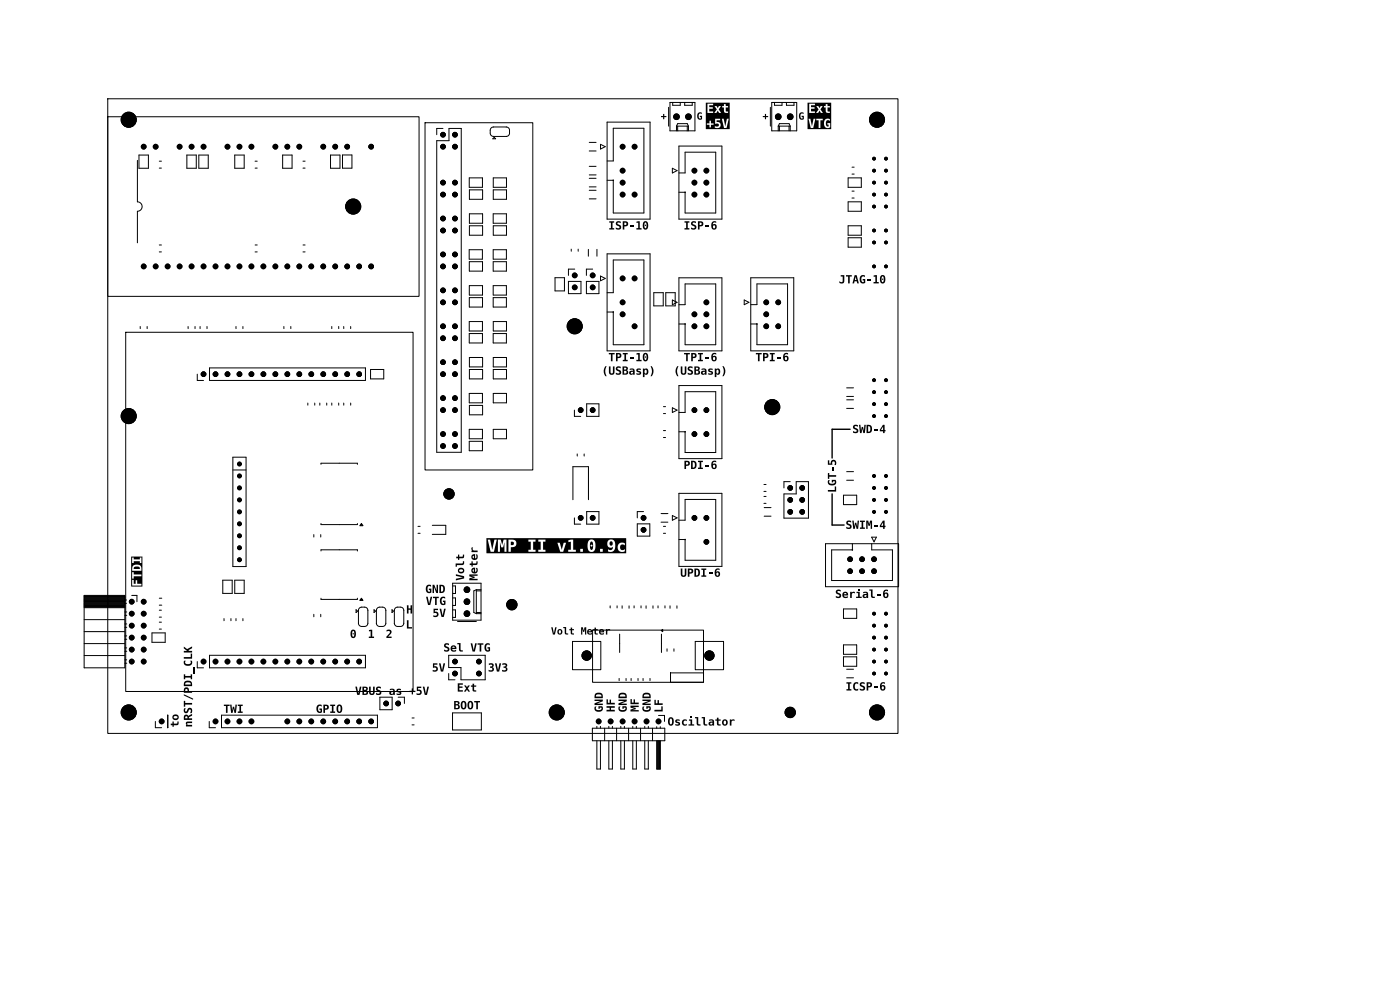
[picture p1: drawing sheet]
<svg xmlns="http://www.w3.org/2000/svg" width="297mm" height="210mm" viewBox="0 0 297 210" stroke-linecap="round" stroke-linejoin="round" font-family="sans-serif">
<defs><g id="words">
<g font-size="2.4">
<text x="177.7" y="104.5" transform="rotate(-90 177.7 104.5)">LGT-5</text>
<text x="99.2" y="123.2" transform="rotate(-90 99.2 123.2)">Volt</text>
<text x="102" y="123.2" transform="rotate(-90 102 123.2)">Meter</text>
<text x="86.2" y="130.9">H</text>
<text x="90.2" y="126.5">GND</text>
<text x="90.3" y="129">VTG</text>
<text x="91.8" y="131.6">5V</text>
<text x="74.2" y="136.5">0</text>
<text x="86.1" y="134">L</text>
<text x="91.6" y="143.2">5V</text>
<text x="94" y="138.5">Sel</text>
<text x="99.8" y="138.5">VTG</text>
<text x="103.5" y="143.2">3V3</text>
<text x="75.3" y="147.7">VBUS as</text>
<text x="86.8" y="147.7">+5V</text>
<text x="47.4" y="151.5">TWI</text>
<text x="67" y="151.5">GPIO</text>
<text x="96.2" y="150.7">BOOT</text>
<text x="128.6" y="151.1" transform="rotate(-90 128.6 151.1)">GND</text>
<text x="131.1" y="151.1" transform="rotate(-90 131.1 151.1)">HF</text>
<text x="133.7" y="151.1" transform="rotate(-90 133.7 151.1)">GND</text>
<text x="136.2" y="151" transform="rotate(-90 136.2 151)">MF</text>
<text x="138.7" y="151.1" transform="rotate(-90 138.7 151.1)">GND</text>
<text x="141.3" y="151.2" transform="rotate(-90 141.3 151.2)">LF</text>
<text x="141.6" y="154.6">Oscillator</text>
</g>
<g font-size="2.1">
<text x="147.8" y="26">G</text>
<text x="169.4" y="26">G</text>
<text x="116.9" y="135.2">Volt</text>
<text x="123.2" y="135.2">Meter</text>
</g>
</g></defs>
<path d="M180.3 91.1h-3.8v6.1M176.5 104.8v6.6h2.6" fill="none" stroke="#000" stroke-width=".3"/>
<g fill="none" stroke="#000" stroke-width=".21">
<path d="M22.9 24.8h66v38.1h-66zM22.9 21h167.6v134.6h-167.6zM29.2 34v8.8a1 1 0 0 1 1 1 1 1 0 0 1-1 1v6.7M29.5 32.9h2v2.8h-2zM33.8 34.2h.4M33.8 35.7h.4M39.6 32.9h2v2.8h-2zM42.2 32.9h2v2.8h-2zM49.8 32.9h2v2.8h-2zM54.1 34.2h.5M54.1 35.7h.5M60 32.9h2v2.8h-2z"/>
<path d="M64.3 34.2h.4M64.3 35.7h.4M70.1 32.9h2v2.8h-2zM72.7 32.9h2v2.8h-2zM90.2 26h22.8v73.7h-22.8zM94 27.2h-1.3v1.4M95.2 27.2h2.6v68.7h-5.1v-66.1h2.5zM99.5 37.7h2.9v2h-2.9zM104.6 26.9h2.8M104.6 28.9h2.8M104.6 37.7h2.8v2h-2.8zM104.7 26.9a.7 .7 0 0 0-.7 .7v.6a.7 .7 0 0 0 .7 .7"/>
<path d="M104.8 29.1l.3 .3h-.6zM107.4 26.9a.7 .7 0 0 1 .7 .7v.6a.7 .7 0 0 1-.7 .7M125 35.3h1.5M125 37.1h1.5M125 37.8h1.5M125 39.6h1.5M125 30.2h1.5M125 32h1.5M127.4 30.6l1 .5-1 .5zM128.8 25.9h9.1v20.6h-9.1zM128.8 34.1h1.3v-6.9h6.5v18h-6.5v-7h-1.3M141.8 22.8v4"/>
<path d="M142.1 21.7h5.3v6.1h-5.3zM142.6 35.7l1 .5-1 .5zM142.7 21.7v.6h1.6v-.6M143.5 26.8l.3-.6h2l.2 .6M143.5 26.8h2.5M143.5 26.8v1M143.8 26.8v1M144 31h9.2v15.5h-9.2zM144 36.7h1.3v-4.4h6.5v12.9h-6.5v-4.4h-1.3M145.2 21.7v.6h1.7v-.6M145.8 26.8v1M146 26.8v1"/>
<path d="M163.4 22.8v4M163.7 21.7h5.3v6.1h-5.3zM164.3 21.7v.6h1.6v-.6M165.1 26.8h2.5M165.1 26.8l.2-.6h2.1l.2 .6M165.1 26.8v1M165.3 26.8v1M166.8 21.7v.6h1.6v-.6M167.4 26.8v1M167.6 26.8v1M179.9 37.7h2.8v2h-2.8zM180.7 35.5h.5"/>
<path d="M180.7 36.9h.5M33.8 52h.4M33.8 53.4h.4M54.1 52h.5M54.1 53.4h.5M64.3 52h.4M64.3 53.4h.4M99.5 53h2.8v2h-2.8zM99.6 55.5h2.8v2h-2.8zM99.6 40.3h2.8v2h-2.8zM99.6 45.4h2.8v2h-2.8zM99.6 47.9h2.8v2h-2.8z"/>
<path d="M104.6 53h2.8v2h-2.8zM104.6 45.4h2.8v2h-2.8zM104.6 55.5h2.8v2h-2.8zM104.6 40.3h2.8v2h-2.8zM104.6 47.9h2.8v2h-2.8zM117.7 58.9h2v2.8h-2zM120.6 59.7h2.6v2.6h-2.6zM121.2 52.8v.5M121.9 57.1h-1.3v1.3M122.7 52.8v.5M124.4 59.7h2.7v2.6h-2.7zM124.8 52.9v1.4"/>
<path d="M125 40.4h1.5M125 42.2h1.5M125.7 57.1h-1.3v1.3M126.6 52.9v1.4M127.4 58.6l1 .5-1 .5zM128.8 53.9h9.1v20.5h-9.1zM144 58.9h9.2v15.5h-9.2zM159.3 58.9h9.1v15.5h-9.1zM179.9 50.4h2.8v2h-2.8zM179.9 42.8h2.8v2h-2.8zM179.9 47.9h2.8v2h-2.8zM180.7 40.5h.5"/>
<path d="M180.7 42h.5M26.7 70.5h60.9v76.2h-60.9zM29.7 69.3v.4M31.2 69.3v.4M39.9 69.3v.4M41.4 69.3v.4M41.9 79.4v1.3h1.3M42.4 69.3v.4M43.9 69.3v.4M44.4 78h33.1v2.7h-33.1zM50.1 69.3v.4M51.5 69.3v.4"/>
<path d="M60.2 69.3v.4M61.7 69.3v.4M70.4 69.3v.4M71.9 69.3v.4M72.9 69.3v.4M74.4 69.3v.4M78.6 78.4h2.8v2h-2.8zM99.5 68.2h2.9v2h-2.9zM99.5 70.8h2.9v2h-2.9zM99.6 60.6h2.8v2h-2.8zM99.6 63.1h2.8v2h-2.8zM99.6 78.4h2.8v2h-2.8z"/>
<path d="M99.6 75.8h2.8v2h-2.8zM104.6 60.6h2.8v2h-2.8zM104.6 63.1h2.8v2h-2.8zM104.6 70.8h2.8v2h-2.8zM104.6 78.4h2.8v2h-2.8zM104.6 68.2h2.8v2h-2.8zM104.6 75.8h2.8v2h-2.8zM128.8 62.1h1.3v-6.9h6.5v17.9h-6.5v-6.9h-1.3M138.7 62.1h2v2.8h-2zM141.2 62.1h2v2.8h-2zM142.6 63.6l1 .5-1 .5zM144 64.6h1.3v-4.4h6.5v12.9h-6.5v-4.4h-1.3"/>
<path d="M157.9 63.6l1 .5-1 .5zM159.3 64.6h1.3v-4.4h6.5v12.9h-6.5v-4.4h-1.3M49.4 97h2.8v23.2h-2.8zM49.4 99.7h2.8M65.3 85.5v.5M66.8 85.5v.5M67.8 85.5v.5M68.1 98.5v-.2h7.7v.2M69.3 85.5v.5M70.4 85.5v.5M71.9 85.5v.5M72.9 85.5v.5"/>
<path d="M74.4 85.5v.5M99.5 83.5h2.9v2h-2.9zM99.5 91.1h2.9v2h-2.9zM99.5 93.6h2.9v2h-2.9zM99.6 86h2.8v2h-2.8zM104.6 83.5h2.8v2h-2.8zM104.6 91.1h2.8v2h-2.8zM121.9 87v1.3h1.3M122.5 96.3v.4M123.9 96.3v.4M124.5 85.7h2.6v2.6h-2.6zM140.7 91.3h.5"/>
<path d="M140.7 92.8h.5M140.7 86.3h.5M140.7 87.7h.5M142.6 86.5l1 .5-1 .5zM144 81.8h9.2v15.5h-9.2zM144 87.5h1.3v-4.4h6.5v12.9h-6.5v-4.4h-1.3M179.6 84.8h1.5M179.6 86.6h1.5M179.6 82.3h1.5M179.6 84.1h1.5M66.6 113.4v.5M68 113.4v.5"/>
<path d="M68.1 111.1v.2h7.7v-.2M68.1 116.9v-.3h7.7v.3M88.7 111.7h.4M88.7 113.1h.4M91.7 111.4h2.9v2h-2.9M121.5 106v-7h3.3v7M121.9 109.9v1.3h1.3M124.5 108.5h2.6v2.7h-2.6zM135.2 111.1h2.7v2.6h-2.7zM136.5 108.5h-1.3v1.4M140.2 108.9h1.5M140.2 110.8h1.5"/>
<path d="M140.7 111.7h.5M140.7 113.1h.5M142.6 109.4l1 .5-1 .5zM144 104.7h9.2v15.4h-9.2zM144 110.4h1.3v-4.4h6.5v12.8h-6.5v-4.3h-1.3M162.1 102.8h.4M162.1 104.2h.4M162.1 105.3h.4M162.1 106.8h.4M162.1 107.7h1.5M162.1 109.5h1.5M167.6 102.2h-1.3v1.3"/>
<path d="M168.9 102.2h2.6v7.7h-5.2v-5.1h2.6zM175.1 115.3h15.5v9.2h-15.5zM178.9 105h2.8v2h-2.8zM179.6 100.1h1.5M179.6 101.9h1.5M180.8 115.3v1.3h-4.4v6.5h12.9v-6.5h-4.4v-1.3M184.9 113.9h1l-.5 1zM17.9 126.3h8.6v15.4h-8.6zM17.9 126.4h8.6M17.9 126.5h8.6M17.9 126.7h8.6M17.9 126.8h8.6"/>
<path d="M17.9 126.9h8.6M17.9 127h8.6M17.9 127.1h8.6M17.9 127.3h8.6M17.9 127.4h8.6M17.9 127.5h8.6M17.9 127.6h8.6M17.9 127.7h8.6M17.9 127.8h8.6M17.9 128h8.9M17.9 128.1h8.6M17.9 128.2h8.6"/>
<path d="M17.9 128.3h8.6M17.9 128.4h8.6M17.9 128.6h8.6M17.9 128.7h8.6M17.9 128.8h8.6M17.9 128.9h8.6M17.9 131.4h8.6M17.9 134h8.6M17.9 136.5h8.6M17.9 139.1h8.6M26.5 127.3h.3M26.5 129.8h.4"/>
<path d="M26.5 130.5h.4M26.5 132.4h.4M26.5 133.1h.4M26.5 134.9h.4M26.5 135.6h.4M26.5 137.4h.4M26.5 138.2h.4M26.5 140h.4M27.9 126.3h1.1v1.3M32.2 134.3h2.8v2h-2.8zM33.8 129.4h.4M33.8 130.9h.4"/>
<path d="M33.8 132h.4M33.8 133.5h.4M33.8 126.9h.5M33.8 128.4h.5M44.4 139h33.1v2.7h-33.1zM47.3 123.1h2v2.8h-2zM47.5 131.2v.5M49 131.2v.5M49.8 123.1h2v2.8h-2zM50.1 131.2v.5M51.5 131.2v.5M66.6 130.3v.5"/>
<path d="M68 130.3v.5M68.1 126.9v.3h7.7v-.3M75.5 129.3l.3 .3-.3 .3zM76 129.5a.7 .7 0 0 1 .7-.7h.6a.7 .7 0 0 1 .7 .7M76 132.2a.7 .7 0 0 0 .7 .7h.6a.7 .7 0 0 0 .7-.7M76 129.4v2.8M78 129.4v2.8M79.4 129.3l.3 .3-.3 .3zM79.8 129.5a.7 .7 0 0 1 .8-.7h.5a.7 .7 0 0 1 .7 .7M79.8 132.2a.7 .7 0 0 0 .8 .7h.5a.7 .7 0 0 0 .7-.7M79.8 129.4v2.8M81.8 129.4v2.8"/>
<path d="M83.2 129.3l.3 .3-.3 .3zM83.7 129.5a.7 .7 0 0 1 .7-.7h.6a.7 .7 0 0 1 .7 .7M83.7 132.2a.7 .7 0 0 0 .7 .7h.6a.7 .7 0 0 0 .7-.7M83.7 129.4v2.8M85.7 129.4v2.8M95.2 139h7.7v5.2h-5.1v-2.6h-2.6zM96 126.8h.6v1.6h-.6M96 123.7h6.1v7.9h-6.1zM96 124.3h.6v1.6h-.6M96 129.4h.6v1.6h-.6M97.1 131.8h4M101.1 125.1l-.6 .2v4.6l.6 .3"/>
<path d="M101.1 125.1h1M101.1 125.1v5.1M101.1 125.3h1M101.1 129.9h1M101.1 130.2h1M121.5 136.1h6v6h-6zM125.7 133.7h23.5v11h-23.5zM129.4 128.5v.5M130.9 128.5v.5M131.5 134.5v3.9M132 128.5v.5M133.5 128.5v.5"/>
<path d="M134.5 128.5v.5M136 128.5v.5M137.1 128.5v.5M138.5 128.5v.5M139.6 128.5v.5M140.3 134.5v3.9M141.1 128.5v.5M141.5 137.6v.6M142.1 128.5v.5M143 137.6v.6M143.6 128.5v.5M147.5 136.1h6v6h-6z"/>
<path d="M178.9 136.8h2.8v2h-2.8zM178.9 129.2h2.8v2h-2.8zM178.9 139.3h2.8v2h-2.8zM26.5 140.7h.4M33 153v1.4h1.3M35.6 151.7v2.7zM41.9 140.3v1.4h1.3M44.4 153v1.4h1.3M47 151.7h33.1v2.7h-33.1zM80.6 147.9v2.7h2.6v-2.7M85.8 147.9v1.3M87.4 152.3h.5"/>
<path d="M87.4 153.8h.5M95.2 142.9v1.3h1.3M96 151.2h6.1v3.6h-6.1zM125.7 154.5h15.3v2.6h-15.3zM126.6 157.1v6h.8v-6M126.6 154.1v.4M127.4 154.1v.4M128.3 154.5v2.6M129.2 157.1v6h.7v-6M129.2 154.1v.4M129.9 154.1v.4M130.8 154.5v2.6"/>
<path d="M131.3 143.9v.5M131.7 157.1v6h.8v-6M131.7 154.1v.4M132.5 154.1v.4M132.8 143.9v.5M133.3 154.5v2.6M133.9 143.9v.5M134.2 157.1v6h.8v-6M134.2 154.1v.4M135 154.1v.4M135.4 143.9v.5M135.9 154.5v2.6"/>
<path d="M136.4 143.9v.5M136.8 157.1v6h.7v-6M136.8 154.1v.4M137.5 154.1v.4M137.9 143.9v.5M138.4 154.5v2.6M139.3 157.1v6h.8v-6M139.3 154.1v.4M139.4 157.1v6M139.5 157.1v6M139.7 157.1v6M139.8 157.1v6"/>
<path d="M139.9 157.1v6M140 157.1v6M140.1 154.1v.4M141 151.8v1.2M142.2 142.7h7v2h-7zM179.6 142h1.5M179.6 143.8h1.5"/>
</g>
<g fill="#000">
<path d="M140.7 24.2h.2v.4h.5v.2h-.5v.5h-.2v-.5h-.5v-.2h.5zM149.7 21.8h5.1v5.6h-5.1v-1.2h.2v.3h.6v.5h.3v-.3h.8v.4a.73 .73 0 0 0 1.1-.1 .73 .73 0 0 0-.3-1.1h-.4v-.4h.8v-.3h.3l.5 1.9h.5l.5-1.9h-.4l-.3 1.6-.4-1.6h-1.8v1.1a.4 .4 0 0 1 .6-.1 .4 .4 0 0 1 0 .6l-1.5-.1v-.2h.6v-.3h-.6v-.6h-.3v.6h-.8v-2.2h2.3l.3-.5 .3 .5h.4l-.5-.8 .5-.7h.2v.3h.4v.7a.43 .43 0 0 0 .5 .5h.4v-.3l-.5-.1v-.8h.5v-.3h-.5v-.4h-.4v.4h-1.1l-.2 .4-.3-.4h-.4l.5 .7-.6 .8h-.2v-.4h-.8v-.5h.7v-.4h-.7v-.4h.8v-.3h-1.2v2h-.4zM162.3 24.2h.2v.4h.5v.2h-.5v.5h-.2v-.5h-.5v-.2h.5zM171.3 21.8h5v5.6h-5v-2.2h.2l.5 1.9h.5l.4-1.6h.8v1.6h.3v-.9h.8a.82 .82 0 0 0 .4 .9 .82 .82 0 0 0 .9-.1v-.9h-.6v.3h.3v.4a.7 .7 0 0 1-.6-.5 .7 .7 0 0 1 .2-.8h.4l.3 .2v-.4a.83 .83 0 0 0-1 0 .83 .83 0 0 0-.3 .9h-.8v-.7h.5v-.3h-1.3v.3h-.3l.1-.3h-.4l-.3 1.6-.4-1.6h-.6v-1.2h2.3l.3-.5 .2 .5h.5l-.5-.8 .4-.7h.3v.3h.4v.7a.43 .43 0 0 0 .5 .5h.4v-.3l-.5-.1v-.8h.5v-.3h-.5v-.4h-.4v.4h-1.1l-.2 .4-.3-.4h-.4l.5 .7-.6 .8h-.2v-.4h-.8v-.5h.7v-.4h-.7v-.4h.8v-.3h-1.2v2h-.4zM129.3 46.9h1v.3h-.4v1.2h.4v.3h-1v-.3h.3v-1.2h-.3zM130.8 47l.4-.1 .5 .1v.4l-.3-.2a.23 .23 0 0 0-.4 .1 .23 .23 0 0 0 .2 .3 .6 .6 0 0 1 .5 .9 .6 .6 0 0 1-1 .1l-.1-.4 .7 .2 .1-.1v-.2a.65 .65 0 0 1-.6-.3 .65 .65 0 0 1 0-.8zM132.1 46.9h.5a.57 .57 0 0 1 .7 .7 .57 .57 0 0 1-.8 .4v.7h-.4v-1h.4a.29 .29 0 0 0 .4-.2 .29 .29 0 0 0-.4-.3v.5h-.4zM133.7 47.8h.7v.4h-.7zM135 47l.7-.1v1.5h.4v.3h-1.1v-.3h.4v-1.2l-.4 .1zM136.6 47.1a.66 .66 0 0 1 .8 0 .66 .66 0 0 1 .1 .8 .62 .62 0 0 1-.6 .8 .62 .62 0 0 1-.5-.9h.3v.3a.25 .25 0 0 0 .3 .3 .25 .25 0 0 0 .2-.4l-.1-.5a.25 .25 0 0 0-.2-.3 .25 .25 0 0 0-.2 .4v.2h-.3zM145.2 46.9h1v.3h-.3v1.2h.3v.3h-1v-.3h.4v-1.2h-.4zM146.7 47l.5-.1 .4 .1v.4l-.3-.2a.23 .23 0 0 0-.4 .1 .23 .23 0 0 0 .3 .3 .6 .6 0 0 1 .5 .9 .6 .6 0 0 1-1 .1l-.1-.4 .6 .2 .2-.1-.1-.2a.65 .65 0 0 1-.6-.3 .65 .65 0 0 1 0-.8z"/>
<path d="M148.1 46.9h.4a.57 .57 0 0 1 .7 .7 .57 .57 0 0 1-.8 .4v.7h-.3v-1h.3a.3 .3 0 0 0 .5-.2 .3 .3 0 0 0-.5-.3v.5h-.3zM149.7 47.8h.7v.4h-.7zM151.1 47.1l.4-.2 .4 .1v.3l-.5-.1-.2 .5a.56 .56 0 0 1 .8 .2 .56 .56 0 0 1-.4 .8 .56 .56 0 0 1-.7-.5v-.1h.4a.27 .27 0 0 0 .3 .3 .27 .27 0 0 0 .1-.5 .24 .24 0 0 0-.3-.1 .24 .24 0 0 0-.1 .3h-.4v-.7zM182.6 58.5l.8-.1 .1 .4a.48 .48 0 0 0-.7 0 .48 .48 0 0 0-.1 .6l.2 .4h.3l.1-.3h-.3v-.3h.6v.8a.83 .83 0 0 1-1.1-.2 .83 .83 0 0 1-.1-1zM184 59.2h.8v.4h-.8zM185.3 58.4h.7v1.4h.4v.3h-1.1v-.3h.4v-1.1h-.4zM186.9 58.5a.66 .66 0 0 1 .8 .1 .66 .66 0 0 1 .1 .8 .62 .62 0 0 1-.6 .7 .62 .62 0 0 1-.5-.9h.3v.3a.25 .25 0 0 0 .3 .4 .27 .27 0 0 0 .2-.5v-.4a.25 .25 0 0 0-.3-.4 .25 .25 0 0 0-.2 .4v.2h-.3zM128.4 77.7h.3l-.3 1 .3 1.1h-.3l-.3-.9v-.6zM129.2 77.7h.3v1.2a.25 .25 0 0 0 .3 .3 .25 .25 0 0 0 .2-.3v-1.2h.4v1.1a.6 .6 0 0 1-.6 .7 .6 .6 0 0 1-.6-.7zM129.2 74.9h1.2v.3h-.5v1.4h-.3v-1.4h-.4zM130.8 77.8l.4-.1 .5 .1v.4l-.3-.2a.23 .23 0 0 0-.4 .1 .23 .23 0 0 0 .2 .3 .6 .6 0 0 1 .5 .9 .6 .6 0 0 1-1 .1l-.1-.4 .7 .2 .1-.1v-.2a.65 .65 0 0 1-.6-.3 .65 .65 0 0 1 0-.8zM130.7 74.9h.4a.57 .57 0 0 1 .7 .6 .57 .57 0 0 1-.8 .5v.6h-.3v-.9h.3a.29 .29 0 0 0 .5-.3 .29 .29 0 0 0-.5-.2v.5h-.3z"/>
<path d="M132.1 74.9h1.1v.3h-.4v1.1h.4v.3h-1.1v-.3h.4v-1.1h-.4zM132.1 77.7h.5a.42 .42 0 0 1 .6 .3 .42 .42 0 0 1-.3 .5 .5 .5 0 0 1 .4 .6 .5 .5 0 0 1-.7 .4h-.5v-.3h.5a.28 .28 0 0 0 .3-.3 .28 .28 0 0 0-.3-.2h-.2v.5h-.3v-.8h.5a.2 .2 0 0 0 .3-.2 .2 .2 0 0 0-.3-.2h-.2v.4h-.3zM133.7 75.8h.7v.3h-.7zM133.6 78.2a.65 .65 0 0 1 .7 0 .65 .65 0 0 1 .3 .5v.8h-.3v-.2a.47 .47 0 0 1-.5 .2 .47 .47 0 0 1-.3-.4h.3a.22 .22 0 0 0 .4 .1 .22 .22 0 0 0 0-.3l-.7 .2 .2-.4 .6-.1-.1-.2-.6 .1zM135 75l.7-.1v1.4h.4v.3h-1.1v-.3h.4v-1.1h-.4zM135.1 78.3l.4-.1h.4v.3l-.4-.1-.2 .1a.66 .66 0 0 1 .7 .8l-.4 .2-.6-.1v-.3l.5 .1 .2-.2a.53 .53 0 0 1-.6-.1 .53 .53 0 0 1 0-.6zM136.6 75a.66 .66 0 0 1 .8 .1 .66 .66 0 0 1 .1 .8 .62 .62 0 0 1-.6 .8 .62 .62 0 0 1-.5-.9h.3v.2a.25 .25 0 0 0 .3 .4 .25 .25 0 0 0 .2-.4l-.1-.5a.25 .25 0 0 0-.2-.4 .27 .27 0 0 0-.2 .5v.2h-.3zM136.4 78.2h.3v.2a.54 .54 0 0 1 .8 0 .54 .54 0 0 1 0 .7l-.3 .4-.5-.2v.7h-.3v-1.2l.3 .1a.28 .28 0 0 0 .4 .3 .28 .28 0 0 0 .1-.5 .26 .26 0 0 0-.3-.3 .26 .26 0 0 0-.2 .4h-.3zM138 77.7h.3l.3 .8v.7l-.3 .6h-.3l.3-1.1zM143.7 77.7h.2l-.3 1 .3 1.1h-.2l-.4-.9 .1-.6zM144.4 77.7h.4v1.2a.25 .25 0 0 0 .2 .3 .25 .25 0 0 0 .3-.3v-1.2h.3v1.1a.6 .6 0 0 1-.6 .7 .6 .6 0 0 1-.6-.7zM145.1 74.9h1.2v.3h-.4v1.4h-.3v-1.4h-.5z"/>
<path d="M146 77.8l.4-.1 .5 .1v.4l-.3-.2a.23 .23 0 0 0-.4 .1 .23 .23 0 0 0 .3 .3 .6 .6 0 0 1 .5 .9 .6 .6 0 0 1-1 .1l-.1-.4 .6 .2 .2-.1-.1-.2a.65 .65 0 0 1-.6-.3 .65 .65 0 0 1 0-.8zM146.6 74.9h.5a.57 .57 0 0 1 .7 .6 .57 .57 0 0 1-.8 .5v.6h-.4v-.9h.4a.29 .29 0 0 0 .4-.3 .29 .29 0 0 0-.4-.2v.5h-.4zM147.3 77.7h.6a.42 .42 0 0 1 .5 .3 .42 .42 0 0 1-.3 .5 .5 .5 0 0 1 .4 .6 .5 .5 0 0 1-.6 .4h-.6v-.3h.6a.28 .28 0 0 0 .3-.3 .28 .28 0 0 0-.3-.2h-.3v.5h-.3v-.8h.6a.2 .2 0 0 0 .2-.2 .2 .2 0 0 0-.2-.2h-.3v.4h-.3zM148.1 74.9h1v.3h-.3v1.1h.3v.3h-1v-.3h.3v-1.1h-.3zM148.8 78.2a.65 .65 0 0 1 .7 0 .65 .65 0 0 1 .4 .5v.8h-.4v-.2a.47 .47 0 0 1-.5 .2 .47 .47 0 0 1-.3-.4h.4a.22 .22 0 0 0 .3 .1 .22 .22 0 0 0 0-.3l-.7 .2 .2-.4 .6-.1-.1-.2-.6 .1zM149.7 75.8h.7v.3h-.7zM150.3 78.3l.4-.1h.5v.3l-.4-.1-.3 .1a.66 .66 0 0 1 .7 .8l-.3 .2-.7-.1v-.3l.6 .1 .1-.2a.53 .53 0 0 1-.5-.1 .53 .53 0 0 1-.1-.6zM151.1 75l.4-.1h.4v.3h-.5l-.2 .4a.56 .56 0 0 1 .8 .3 .56 .56 0 0 1-.4 .7 .56 .56 0 0 1-.7-.4v-.1h.4a.27 .27 0 0 0 .3 .3 .27 .27 0 0 0 .1-.5 .24 .24 0 0 0-.3-.2 .24 .24 0 0 0-.1 .4l-.4-.1v-.6zM151.6 78.2h.4v.2a.54 .54 0 0 1 .7 0 .54 .54 0 0 1 .1 .7l-.3 .4-.5-.2v.7h-.4v-1.2l.4 .1a.28 .28 0 0 0 .4 .3 .28 .28 0 0 0 0-.5 .26 .26 0 0 0-.3-.3 .26 .26 0 0 0-.1 .4h-.4zM153.2 77.7h.3l.4 .8-.1 .7-.3 .6h-.3l.3-1.1zM160.4 74.9h1.2v.3h-.5v1.4h-.3v-1.4h-.4zM161.9 74.9h.4a.57 .57 0 0 1 .7 .6 .57 .57 0 0 1-.8 .5v.6h-.3v-.9h.3a.29 .29 0 0 0 .5-.3 .29 .29 0 0 0-.5-.2v.5h-.3z"/>
<path d="M163.3 74.9h1.1v.3h-.4v1.1h.4v.3h-1.1v-.3h.4v-1.1h-.4zM164.9 75.8h.7v.3h-.7zM166.4 75l.3-.1h.5v.3h-.5l-.2 .4a.56 .56 0 0 1 .7 .3 .56 .56 0 0 1-.3 .7 .56 .56 0 0 1-.7-.4l-.1-.1h.4a.27 .27 0 0 0 .4 .3 .27 .27 0 0 0 0-.5 .24 .24 0 0 0-.3-.2 .24 .24 0 0 0-.1 .4l-.4-.1 .1-.6zM178.3 58.4h.8v1.1a.62 .62 0 0 1-.4 .6 .62 .62 0 0 1-.6-.1v-.4l.3 .2a.27 .27 0 0 0 .3 0 .27 .27 0 0 0 .1-.3v-.8h-.5zM179.5 58.4h1.2v.3h-.4v1.4h-.4v-1.4h-.4zM181.3 58.4h.4l.5 1.7h-.3l-.1-.4h-.5l-.1 .4h-.4l.2-.7h.7l-.2-.7-.1 .7h-.4zM145.2 97.7h.5a.57 .57 0 0 1 .6 .7 .57 .57 0 0 1-.8 .4v.7h-.3v-1h.3a.29 .29 0 0 0 .5-.2 .29 .29 0 0 0-.5-.3v.5h-.3zM146.6 97.7h.4a.88 .88 0 0 1 .8 .9 .88 .88 0 0 1-.8 .9h-.4v-.3h.3a.6 .6 0 0 0 .5-.6 .6 .6 0 0 0-.5-.6v1.2h-.3zM148.1 97.7h1v.3h-.3v1.2h.3v.3h-1v-.3h.3v-1.2h-.3zM149.7 98.6h.7v.4h-.7zM151.1 97.9l.4-.2 .4 .1v.3l-.5-.1-.2 .5a.56 .56 0 0 1 .8 .2 .56 .56 0 0 1-.4 .8 .56 .56 0 0 1-.7-.5v-.1h.4a.27 .27 0 0 0 .3 .3 .27 .27 0 0 0 .1-.5 .24 .24 0 0 0-.3-.1 .24 .24 0 0 0-.1 .3h-.4v-.7zM181.1 90.2l.4-.1 .5 .1v.3l-.3-.1a.23 .23 0 0 0-.4 .1 .23 .23 0 0 0 .2 .3 .6 .6 0 0 1 .5 .9 .6 .6 0 0 1-.9 .1l-.1-.4 .6 .2 .1-.1v-.2a.65 .65 0 0 1-.6-.4 .65 .65 0 0 1 0-.7z"/>
<path d="M182.2 90.1h.3l.2 1.3 .1-.8h.3l.2 .8 .1-1.3h.3l-.2 1.8h-.3l-.2-1-.2 1h-.4zM183.8 90.1h.4a.88 .88 0 0 1 .8 .9 .88 .88 0 0 1-.8 .9h-.4v-.3h.4a.6 .6 0 0 0 .4-.6 .6 .6 0 0 0-.4-.6v1.2h-.4zM185.4 91h.8v.3h-.8zM187.3 90.1h.4v1.1h.2l-.2 .7h-.4v-.4h-.7v-.3h.7v-.7l-.4 .7h-.3zM97.2 117.6h.2v.5h.7l.1-.5h.3l-.1 .7-1 .1v.4h-.2v-.4h-.4v-.3h.4zM108.4 114.9a.43 .43 0 0 1 .6 .4 .43 .43 0 0 1-.6 .3zM125.4 114.9a.74 .74 0 0 1 .4 1 .45 .45 0 0 1 0 .5 .45 .45 0 0 1-.5 .2l-.2-.7 .2-.2a.22 .22 0 0 0 .3 .2 .22 .22 0 0 0 .1-.3 .22 .22 0 0 0-.4 0l-.2 .1zM129.4 114.9a.4 .4 0 0 1 .6 .4 .4 .4 0 0 1-.6 .3zM103.2 114.2h29.6v3.2h-29.6v-2.9h.3l.6 2.6h2v-2.1l.2 1.1h.4l.3-1.1v2.1h.4v-1.5h.5v1.5h.5v-1a.87 .87 0 0 0 .9-.2 .87 .87 0 0 0 .2-1h3.1v1.7h-.5v.5h1.5v-.5h-.5v-1.7h1.6v1.7h-.5v.5h1.5v-.5h-.5v-1.5h3l.7 2h.6l.1-.5h.9v.5h3.2v-.7h-.6v.7h-.9v-.5h-.6v-.8h3a.98 .98 0 0 0 1.1 1.3h2.2v-.7h-.6v.7h-1.6a1.54 1.54 0 0 0 .6-1.8h2.5a.71 .71 0 0 0 .4 .8 .71 .71 0 0 0 .9-.1 .61 .61 0 0 1-.4 .7 .61 .61 0 0 1-.7-.2v.5a1.01 1.01 0 0 0 1.5-.9h.5a.97 .97 0 0 0 .5 .9 .97 .97 0 0 0 1.1-.1v-.4a.58 .58 0 0 1-.9 0 .58 .58 0 0 1 0-.8 .58 .58 0 0 1 .9 0v-.4a.97 .97 0 0 0-1.1-.1 .97 .97 0 0 0-.5 .9h-.5a1.15 1.15 0 0 0-1.1-1.6 .82 .82 0 0 0-.6 .8h-2.5a.86 .86 0 0 0-1-.9 .86 .86 0 0 0-.7 1.2v.2h-3v-1.3h-.5l-.5 .1v.4l.5-.1v1.7h-1.5l.5-1.5h-.5l-.4 1.5-.4-1.5h-3.6v-.2h.5v-.4h-1.5v.4h-.6v-.4h-1.5v.4h-2.6l-.5-.4h-1.1v1.1h-.5v-1.1h-.6l-.3 1.1-.3-1.1h-.6v2.6h-.8l.6-2.6h-.5l-.5 2.1-.4-2.1h-.8zM179.7 110.5l.4-.1 .5 .1v.4l-.3-.2a.23 .23 0 0 0-.4 .1 .23 .23 0 0 0 .2 .3 .6 .6 0 0 1 .5 .9 .6 .6 0 0 1-1 .1l-.1-.4 .6 .2 .2-.1v-.2a.65 .65 0 0 1-.7-.3 .65 .65 0 0 1 .1-.8zM180.8 110.4h.3l.1 1.3 .2-.8h.3l.1 .8 .1-1.3h.3l-.2 1.8h-.3l-.2-.9-.2 .9h-.3zM182.4 110.4h1.1v.3h-.4v1.2h.4v.3h-1.1v-.3h.4v-1.2h-.4z"/>
<path d="M183.8 110.4h.4l.2 .8 .2-.8h.4v1.8h-.3v-1.4l-.2 .8h-.3l-.1-.8v1.4h-.3zM185.4 111.3h.8v.4h-.8zM187.3 110.4h.4v1.1h.2l-.2 .7h-.4v-.4h-.7v-.3h.7v-.7l-.4 .7h-.3zM28.4 120.3a.84 .84 0 0 1 1.3 .3l-1.3 .1zM27.8 118.1h2.4v6.3h-2.4v-.2h2.2v-.4h-.9v-.7h-.3v.7h-.4v-.8h-.4v1.2h-.2v-1.5h.6v-.5h1.6v-.3h-1.6v-.5h-.4v1.3h-.2v-2h.2v.4h2v-.4a.98 .98 0 0 0-1-.9 .98 .98 0 0 0-1 .9h-.2v-1.3h.6v-.4h1.3v.4h.3v-1.1h-.3v.4h-1.3v-.4h-.4v1.1h-.2zM39 137.1l.7 .6 1.1-.6v.4l-.8 .4 .2 .2h.6v.3h-1.8v-.3h.7l-.7-.6zM39 139.4h1.5v-.8h.3v1.1h-1.8zM74.6 133.7a.66 .66 0 0 1 .8 .1 .66 .66 0 0 1 .1 .8 .62 .62 0 0 1-.6 .8 .62 .62 0 0 1-.5-.9h.3v.2a.25 .25 0 0 0 .3 .4 .25 .25 0 0 0 .2-.4l-.1-.5a.25 .25 0 0 0-.2-.4 .27 .27 0 0 0-.2 .5v.2h-.3zM78.3 133.7l.7-.1v1.4h.3v.3h-1.1v-.3h.4v-1.1l-.3 .1zM82 133.7a.64 .64 0 0 1 1 .1 .64 .64 0 0 1-.3 .9l-.4 .3h.8v.3h-1.1l.2-.4a.74 .74 0 0 0 .4-1l-.6 .1zM121.1 133.1h.3v.4h.4v.2h-.4v.6l.4 .1v.2l-.7-.1v-.8h-.3v-.2h.3zM144.4 120.6h.4v1.2a.25 .25 0 0 0 .2 .3 .25 .25 0 0 0 .3-.3v-1.2h.3v1.1a.6 .6 0 0 1-.6 .7 .6 .6 0 0 1-.6-.7z"/>
<path d="M145.9 120.6h.5a.57 .57 0 0 1 .7 .6 .57 .57 0 0 1-.8 .5v.7h-.4v-1h.4a.29 .29 0 0 0 .4-.3 .29 .29 0 0 0-.4-.2v.5h-.4zM147.3 120.6h.4a.88 .88 0 0 1 .8 .9 .88 .88 0 0 1-.8 .9h-.4v-.3h.4a.6 .6 0 0 0 .4-.6 .6 .6 0 0 0-.4-.6v1.2h-.4zM148.8 120.6h1v.3h-.3v1.2h.3v.3h-1v-.3h.3v-1.2h-.3zM150.4 121.5h.7v.3h-.7zM151.8 120.7l.4-.1h.5v.4l-.6-.1-.2 .4a.56 .56 0 0 1 .8 .3 .56 .56 0 0 1-.3 .8 .56 .56 0 0 1-.8-.5v-.1h.4a.27 .27 0 0 0 .3 .3 .27 .27 0 0 0 .1-.5 .24 .24 0 0 0-.3-.1 .24 .24 0 0 0-.1 .3l-.4-.1 .1-.6zM177.5 125.2l.4-.1 .5 .1v.3l-.4-.1a.23 .23 0 0 0-.3 .1 .23 .23 0 0 0 .2 .3 .6 .6 0 0 1 .5 .8 .6 .6 0 0 1-1 .2l-.1-.4 .6 .2 .2-.1v-.3a.65 .65 0 0 1-.7-.3 .65 .65 0 0 1 .1-.7zM178.9 125.7a.63 .63 0 0 1 .7-.1 .63 .63 0 0 1 .3 .7h-.9l.3 .3 .6-.2v.4a.73 .73 0 0 1-.9 0 .73 .73 0 0 1-.3-.8h.9l-.3-.2-.3 .2h-.3zM180.4 125.5h.3v.2l.3-.2 .4 .1v.3l-.3-.1-.4 .1v.9h-.3zM181.7 125.5h.7v1.1h.4v.2h-1.2v-.2h.4v-.8h-.3zM182 124.9h.4v.4h-.4zM183.1 125.6a.65 .65 0 0 1 .7-.1 .65 .65 0 0 1 .4 .6v.7h-.4v-.1a.47 .47 0 0 1-.5 .2 .47 .47 0 0 1-.3-.5h.4a.22 .22 0 0 0 .3 .2 .22 .22 0 0 0 0-.4l-.7 .2 .2-.3 .6-.1-.1-.2-.6 .1zM184.4 125h.7v1.5l.5 .1v.2l-.7-.1-.1-1.4h-.4z"/>
<path d="M186.1 126h.7v.3h-.7zM187.6 125.2l.3-.1h.5v.4l-.5-.1-.2 .4a.56 .56 0 0 1 .7 .3 .56 .56 0 0 1-.3 .8 .56 .56 0 0 1-.7-.5l-.1-.1h.4a.27 .27 0 0 0 .4 .3 .27 .27 0 0 0 0-.5 .24 .24 0 0 0-.3-.1 .24 .24 0 0 0-.1 .3l-.4-.1 .1-.6zM36.6 153.1h.3v.4h.7v-.4h.3l-.1 .6-.9 .1v.4h-.3v-.4h-.4v-.3h.4zM36.7 151.7a.68 .68 0 0 1 1.1 .1 .68 .68 0 0 1-.4 1 .68 .68 0 0 1-.8-.6h.2a.39 .39 0 0 0 .5 .2 .39 .39 0 0 0 .3-.4l-.4-.1-.4 .3h-.2zM39 147.3l2 .9v.2l-2-.9zM39 143h.3v.4h1.2v-.4h.3v1.1h-.3v-.4h-1.2v.4h-.3zM39.1 146a.59 .59 0 0 1 .8-.1 .59 .59 0 0 1 .2 .7h.7v.4h-1.8v-.5l.8 .1a.28 .28 0 0 0-.2-.4 .28 .28 0 0 0-.3 .3h-.3zM39.5 153.2l1.3-.1v.3h-.8a.21 .21 0 0 0-.3 .2 .21 .21 0 0 0 .3 .2h.8v.3h-1.4v-.3h.2l-.2-.2zM39.2 144.6a.94 .94 0 0 1 1-.2 .94 .94 0 0 1 .6 .8v.4h-1.8v-.5l1.5 .1a.62 .62 0 0 0-.6-.5 .62 .62 0 0 0-.6 .4h-.3zM39.1 150.2h.3l-.1 .4a.23 .23 0 0 0 .1 .3 .23 .23 0 0 0 .3-.2 .6 .6 0 0 1 .8-.5 .6 .6 0 0 1 .2 1l-.4 .1 .2-.6-.1-.2h-.3a.65 .65 0 0 1-.3 .7 .65 .65 0 0 1-.7-.1l-.1-.4zM39.1 140.2h.3a.48 .48 0 0 0 0 .6 .48 .48 0 0 0 .6 .1l.5-.2-.2-.5h.4a.87 .87 0 0 1-.8 1 .87 .87 0 0 1-.9-.9zM39.1 151.7l.6-.1 .2 .3 .9-.5v.4l-.7 .5v.1h.7v.3h-1.8v-.5l.8 .2-.2-.4-.6 .2z"/>
<path d="M39 148.7h.3v.4h1.5v.4h-1.5v.4h-.3zM41.1 141.4h.2v1.5h-.2zM97.1 145h1.1v.2h-.7v.4h.6v.3h-.6v.5h.7v.3h-1.1zM98.4 145.4h.4l.3 .4 .2-.4h.4l-.5 .6 .5 .7h-.4l-.2-.4-.3 .4h-.4l.5-.7zM100.2 145h.4v.4h.4v.3h-.4v.7h.4v.3l-.7-.2-.1-.8h-.3v-.3h.3zM146.5 152h.3v.4h-.3zM153.3 152.8a.63 .63 0 0 1 1 0 .63 .63 0 0 1-.2 1 .63 .63 0 0 1-.9-.4v-.1l.3 .1a.3 .3 0 0 0 .4 .3 .3 .3 0 0 0 .1-.5 .28 .28 0 0 0-.3-.3 .28 .28 0 0 0-.2 .4h-.3zM154.8 152.6h.4v.2l.2-.2 .4 .1v.3l-.3-.1-.3 .1v.9h-.4zM179.6 144.7h1v.3h-.3v1.2h.3v.3h-1v-.3h.3v-1.2h-.3zM181.2 144.9l.8-.2 .1 .5a.48 .48 0 0 0-.7-.1 .48 .48 0 0 0-.1 .7l.3 .4 .5-.1v.3a.85 .85 0 0 1-1-.2 .85 .85 0 0 1 0-1.1zM182.5 144.8l.5-.1 .4 .1v.4l-.3-.2a.23 .23 0 0 0-.4 .1 .23 .23 0 0 0 .3 .3 .6 .6 0 0 1 .5 .9 .6 .6 0 0 1-1 .1l-.1-.4 .6 .2 .2-.1-.1-.2a.65 .65 0 0 1-.6-.4 .65 .65 0 0 1 0-.7zM183.9 144.7h.4a.57 .57 0 0 1 .7 .7 .57 .57 0 0 1-.8 .4v.7h-.3v-1h.3a.29 .29 0 0 0 .4-.2 .29 .29 0 0 0-.4-.3v.5h-.3z"/>
<path d="M185.4 145.6h.8v.3h-.8zM186.9 144.9l.3-.2 .5 .1v.3l-.5-.1-.2 .5a.56 .56 0 0 1 .8 .2 .56 .56 0 0 1-.4 .8 .56 .56 0 0 1-.7-.5v-.1h.3a.27 .27 0 0 0 .4 .3 .27 .27 0 0 0 .1-.5 .24 .24 0 0 0-.3-.1 .24 .24 0 0 0-.2 .3h-.3v-.7z"/>
<circle cx="136.9" cy="47.8" r=".15"/>
<circle cx="187.2" cy="59.2" r=".15"/>
<circle cx="136.9" cy="75.7" r=".15"/>
</g>
<g fill="#000" stroke="#000" stroke-width=".21">
<path d="M76.7 111.1l.3 .4h-.7zM76.7 126.9l.3 .5h-.7zM140.3 133.8l.3-.3v.5z"/>
<circle cx="27.3" cy="25.4" r="1.6"/>
<circle cx="30.5" cy="31.1" r=".5"/>
<circle cx="33" cy="31.1" r=".5"/>
<circle cx="38.1" cy="31.1" r=".5"/>
<circle cx="40.6" cy="31.1" r=".5"/>
<circle cx="43.2" cy="31.1" r=".5"/>
<circle cx="48.3" cy="31.1" r=".5"/>
<circle cx="50.8" cy="31.1" r=".5"/>
<circle cx="53.3" cy="31.1" r=".5"/>
<circle cx="58.4" cy="31.1" r=".5"/>
<circle cx="61" cy="31.1" r=".5"/>
<circle cx="63.5" cy="31.1" r=".5"/>
<circle cx="68.6" cy="31.1" r=".5"/>
<circle cx="71.1" cy="31.1" r=".5"/>
<circle cx="73.7" cy="31.1" r=".5"/>
<circle cx="78.7" cy="31.1" r=".5"/>
<circle cx="94" cy="38.7" r=".5"/>
<circle cx="94" cy="28.6" r=".5"/>
<circle cx="94" cy="31.1" r=".5"/>
<circle cx="96.5" cy="31.1" r=".5"/>
<circle cx="96.5" cy="38.7" r=".5"/>
<circle cx="96.5" cy="28.6" r=".5"/>
<circle cx="130.1" cy="38.2" r=".06"/>
<circle cx="132.1" cy="38.7" r=".5"/>
<circle cx="132.1" cy="31.1" r=".5"/>
<circle cx="132.1" cy="36.2" r=".5"/>
<circle cx="134.6" cy="31.1" r=".5"/>
<circle cx="143.5" cy="24.8" r=".6"/>
<circle cx="146" cy="24.8" r=".6"/>
<circle cx="147.3" cy="38.7" r=".5"/>
<circle cx="147.3" cy="36.2" r=".5"/>
<circle cx="149.9" cy="36.2" r=".5"/>
<circle cx="149.9" cy="38.7" r=".5"/>
<circle cx="165.1" cy="24.8" r=".6"/>
<circle cx="167.6" cy="24.8" r=".6"/>
<circle cx="185.4" cy="33.7" r=".3"/>
<circle cx="185.4" cy="36.2" r=".3"/>
<circle cx="185.4" cy="38.7" r=".3"/>
<circle cx="186.1" cy="25.4" r="1.6"/>
<circle cx="188" cy="33.7" r=".3"/>
<circle cx="188" cy="36.2" r=".3"/>
<circle cx="188" cy="38.7" r=".3"/>
<circle cx="30.5" cy="56.5" r=".5"/>
<circle cx="33" cy="56.5" r=".5"/>
<circle cx="35.6" cy="56.5" r=".5"/>
<circle cx="38.1" cy="56.5" r=".5"/>
<circle cx="40.6" cy="56.5" r=".5"/>
<circle cx="43.2" cy="56.5" r=".5"/>
<circle cx="45.7" cy="56.5" r=".5"/>
<circle cx="48.3" cy="56.5" r=".5"/>
<circle cx="50.8" cy="56.5" r=".5"/>
<circle cx="53.3" cy="56.5" r=".5"/>
<circle cx="55.9" cy="56.5" r=".5"/>
<circle cx="58.4" cy="56.5" r=".5"/>
<circle cx="61" cy="56.5" r=".5"/>
<circle cx="63.5" cy="56.5" r=".5"/>
<circle cx="66" cy="56.5" r=".5"/>
<circle cx="68.6" cy="56.5" r=".5"/>
<circle cx="71.1" cy="56.5" r=".5"/>
<circle cx="73.7" cy="56.5" r=".5"/>
<circle cx="74.9" cy="43.8" r="1.6"/>
<circle cx="76.2" cy="56.5" r=".5"/>
<circle cx="78.7" cy="56.5" r=".5"/>
<circle cx="94" cy="54" r=".5"/>
<circle cx="94" cy="41.3" r=".5"/>
<circle cx="94" cy="56.5" r=".5"/>
<circle cx="94" cy="48.9" r=".5"/>
<circle cx="94" cy="46.4" r=".5"/>
<circle cx="96.5" cy="48.9" r=".5"/>
<circle cx="96.5" cy="41.3" r=".5"/>
<circle cx="96.5" cy="46.4" r=".5"/>
<circle cx="96.5" cy="54" r=".5"/>
<circle cx="96.5" cy="56.5" r=".5"/>
<circle cx="121.9" cy="58.4" r=".5"/>
<circle cx="125.7" cy="58.4" r=".5"/>
<circle cx="132.1" cy="59.1" r=".5"/>
<circle cx="132.1" cy="41.3" r=".5"/>
<circle cx="134.6" cy="59.1" r=".5"/>
<circle cx="134.6" cy="41.3" r=".5"/>
<circle cx="145.3" cy="40.8" r=".06"/>
<circle cx="147.3" cy="41.3" r=".5"/>
<circle cx="149.9" cy="41.3" r=".5"/>
<circle cx="185.4" cy="43.8" r=".3"/>
<circle cx="185.4" cy="56.5" r=".3"/>
<circle cx="185.4" cy="51.4" r=".3"/>
<circle cx="185.4" cy="48.9" r=".3"/>
<circle cx="185.4" cy="41.3" r=".3"/>
<circle cx="188" cy="43.8" r=".3"/>
<circle cx="188" cy="56.5" r=".3"/>
<circle cx="188" cy="48.9" r=".3"/>
<circle cx="188" cy="51.4" r=".3"/>
<circle cx="188" cy="41.3" r=".3"/>
<circle cx="43.2" cy="79.4" r=".5"/>
<circle cx="45.7" cy="79.4" r=".5"/>
<circle cx="48.3" cy="79.4" r=".5"/>
<circle cx="50.8" cy="79.4" r=".5"/>
<circle cx="53.3" cy="79.4" r=".5"/>
<circle cx="55.9" cy="79.4" r=".5"/>
<circle cx="58.4" cy="79.4" r=".5"/>
<circle cx="61" cy="79.4" r=".5"/>
<circle cx="63.5" cy="79.4" r=".5"/>
<circle cx="66" cy="79.4" r=".5"/>
<circle cx="68.6" cy="79.4" r=".5"/>
<circle cx="71.1" cy="79.4" r=".5"/>
<circle cx="73.7" cy="79.4" r=".5"/>
<circle cx="76.2" cy="79.4" r=".5"/>
<circle cx="94" cy="69.2" r=".5"/>
<circle cx="94" cy="76.8" r=".5"/>
<circle cx="94" cy="79.4" r=".5"/>
<circle cx="94" cy="64.1" r=".5"/>
<circle cx="94" cy="71.8" r=".5"/>
<circle cx="94" cy="61.6" r=".5"/>
<circle cx="96.5" cy="64.1" r=".5"/>
<circle cx="96.5" cy="61.6" r=".5"/>
<circle cx="96.5" cy="69.2" r=".5"/>
<circle cx="96.5" cy="79.4" r=".5"/>
<circle cx="96.5" cy="71.8" r=".5"/>
<circle cx="96.5" cy="76.8" r=".5"/>
<circle cx="121.9" cy="61" r=".5"/>
<circle cx="121.9" cy="69.2" r="1.6"/>
<circle cx="125.7" cy="61" r=".5"/>
<circle cx="130.1" cy="66.2" r=".06"/>
<circle cx="132.1" cy="64.1" r=".5"/>
<circle cx="132.1" cy="66.7" r=".5"/>
<circle cx="134.6" cy="69.2" r=".5"/>
<circle cx="145.3" cy="68.7" r=".06"/>
<circle cx="147.3" cy="69.2" r=".5"/>
<circle cx="147.3" cy="66.7" r=".5"/>
<circle cx="149.9" cy="66.7" r=".5"/>
<circle cx="149.9" cy="69.2" r=".5"/>
<circle cx="149.9" cy="64.1" r=".5"/>
<circle cx="160.6" cy="68.7" r=".06"/>
<circle cx="162.6" cy="64.1" r=".5"/>
<circle cx="162.6" cy="69.2" r=".5"/>
<circle cx="162.6" cy="66.7" r=".5"/>
<circle cx="165.1" cy="69.2" r=".5"/>
<circle cx="165.1" cy="64.1" r=".5"/>
<circle cx="27.3" cy="88.3" r="1.6"/>
<circle cx="50.8" cy="98.4" r=".4"/>
<circle cx="94" cy="87" r=".5"/>
<circle cx="94" cy="94.6" r=".5"/>
<circle cx="94" cy="84.5" r=".5"/>
<circle cx="94" cy="92.1" r=".5"/>
<circle cx="96.5" cy="94.6" r=".5"/>
<circle cx="96.5" cy="87" r=".5"/>
<circle cx="96.5" cy="92.1" r=".5"/>
<circle cx="96.5" cy="84.5" r=".5"/>
<circle cx="123.2" cy="87" r=".5"/>
<circle cx="125.7" cy="87" r=".5"/>
<circle cx="145.3" cy="91.6" r=".06"/>
<circle cx="147.3" cy="92.1" r=".5"/>
<circle cx="147.3" cy="87" r=".5"/>
<circle cx="149.9" cy="92.1" r=".5"/>
<circle cx="149.9" cy="87" r=".5"/>
<circle cx="163.8" cy="86.4" r="1.6"/>
<circle cx="185.4" cy="83.2" r=".3"/>
<circle cx="185.4" cy="80.6" r=".3"/>
<circle cx="185.4" cy="85.7" r=".3"/>
<circle cx="185.4" cy="88.3" r=".3"/>
<circle cx="188" cy="83.2" r=".3"/>
<circle cx="188" cy="80.6" r=".3"/>
<circle cx="188" cy="85.7" r=".3"/>
<circle cx="188" cy="88.3" r=".3"/>
<circle cx="50.8" cy="108.6" r=".4"/>
<circle cx="50.8" cy="113.7" r=".4"/>
<circle cx="50.8" cy="103.5" r=".4"/>
<circle cx="50.8" cy="111.1" r=".4"/>
<circle cx="50.8" cy="106" r=".4"/>
<circle cx="50.8" cy="118.7" r=".4"/>
<circle cx="50.8" cy="116.2" r=".4"/>
<circle cx="50.8" cy="101" r=".4"/>
<circle cx="95.2" cy="104.8" r="1.1"/>
<circle cx="123.2" cy="109.9" r=".5"/>
<circle cx="125.7" cy="109.9" r=".5"/>
<circle cx="136.5" cy="109.9" r=".5"/>
<circle cx="136.5" cy="112.4" r=".5"/>
<circle cx="145.3" cy="114.4" r=".06"/>
<circle cx="147.3" cy="109.9" r=".5"/>
<circle cx="149.9" cy="114.9" r=".5"/>
<circle cx="149.9" cy="109.9" r=".5"/>
<circle cx="167.6" cy="108.6" r=".5"/>
<circle cx="167.6" cy="103.5" r=".5"/>
<circle cx="167.6" cy="106" r=".5"/>
<circle cx="170.2" cy="103.5" r=".5"/>
<circle cx="170.2" cy="108.6" r=".5"/>
<circle cx="170.2" cy="106" r=".5"/>
<circle cx="180.3" cy="118.6" r=".5"/>
<circle cx="180.8" cy="116.6" r=".06"/>
<circle cx="182.9" cy="118.6" r=".5"/>
<circle cx="185.4" cy="118.6" r=".5"/>
<circle cx="185.4" cy="103.5" r=".3"/>
<circle cx="185.4" cy="106" r=".3"/>
<circle cx="185.4" cy="108.6" r=".3"/>
<circle cx="185.4" cy="101" r=".3"/>
<circle cx="188" cy="101" r=".3"/>
<circle cx="188" cy="103.5" r=".3"/>
<circle cx="188" cy="108.6" r=".3"/>
<circle cx="188" cy="106" r=".3"/>
<circle cx="27.9" cy="130.2" r=".5"/>
<circle cx="27.9" cy="135.3" r=".5"/>
<circle cx="27.9" cy="132.7" r=".5"/>
<circle cx="27.9" cy="137.8" r=".5"/>
<circle cx="27.9" cy="127.6" r=".5"/>
<circle cx="30.5" cy="130.2" r=".5"/>
<circle cx="30.5" cy="127.6" r=".5"/>
<circle cx="30.5" cy="137.8" r=".5"/>
<circle cx="30.5" cy="135.3" r=".5"/>
<circle cx="30.5" cy="132.7" r=".5"/>
<circle cx="99.1" cy="127.6" r=".6"/>
<circle cx="99.1" cy="130.2" r=".6"/>
<circle cx="99.1" cy="125.1" r=".6"/>
<circle cx="108.6" cy="128.3" r="1.1"/>
<circle cx="124.5" cy="139.1" r="1"/>
<circle cx="150.5" cy="139.1" r="1"/>
<circle cx="180.3" cy="121.2" r=".5"/>
<circle cx="182.9" cy="121.2" r=".5"/>
<circle cx="185.4" cy="121.2" r=".5"/>
<circle cx="185.4" cy="130.2" r=".3"/>
<circle cx="185.4" cy="132.7" r=".3"/>
<circle cx="185.4" cy="137.8" r=".3"/>
<circle cx="185.4" cy="135.3" r=".3"/>
<circle cx="188" cy="130.2" r=".3"/>
<circle cx="188" cy="132.7" r=".3"/>
<circle cx="188" cy="137.8" r=".3"/>
<circle cx="188" cy="135.3" r=".3"/>
<circle cx="27.3" cy="151.1" r="1.6"/>
<circle cx="27.9" cy="140.3" r=".5"/>
<circle cx="30.5" cy="140.3" r=".5"/>
<circle cx="34.3" cy="153" r=".5"/>
<circle cx="43.2" cy="140.3" r=".5"/>
<circle cx="45.7" cy="140.3" r=".5"/>
<circle cx="45.7" cy="153" r=".5"/>
<circle cx="48.3" cy="140.3" r=".5"/>
<circle cx="48.3" cy="153" r=".5"/>
<circle cx="50.8" cy="140.3" r=".5"/>
<circle cx="50.8" cy="153" r=".5"/>
<circle cx="53.3" cy="140.3" r=".5"/>
<circle cx="53.3" cy="153" r=".5"/>
<circle cx="55.9" cy="140.3" r=".5"/>
<circle cx="58.4" cy="140.3" r=".5"/>
<circle cx="61" cy="140.3" r=".5"/>
<circle cx="61" cy="153" r=".5"/>
<circle cx="63.5" cy="140.3" r=".5"/>
<circle cx="63.5" cy="153" r=".5"/>
<circle cx="66" cy="140.3" r=".5"/>
<circle cx="66" cy="153" r=".5"/>
<circle cx="68.6" cy="140.3" r=".5"/>
<circle cx="68.6" cy="153" r=".5"/>
<circle cx="71.1" cy="140.3" r=".5"/>
<circle cx="71.1" cy="153" r=".5"/>
<circle cx="73.7" cy="140.3" r=".5"/>
<circle cx="73.7" cy="153" r=".5"/>
<circle cx="76.2" cy="140.3" r=".5"/>
<circle cx="76.2" cy="153" r=".5"/>
<circle cx="78.7" cy="153" r=".5"/>
<circle cx="81.9" cy="149.2" r=".5"/>
<circle cx="84.5" cy="149.2" r=".5"/>
<circle cx="96.5" cy="142.9" r=".5"/>
<circle cx="96.5" cy="140.3" r=".5"/>
<circle cx="101.6" cy="140.3" r=".5"/>
<circle cx="101.6" cy="142.9" r=".5"/>
<circle cx="118.1" cy="151.1" r="1.6"/>
<circle cx="127" cy="153" r=".5"/>
<circle cx="129.5" cy="153" r=".5"/>
<circle cx="132.1" cy="153" r=".5"/>
<circle cx="134.6" cy="153" r=".5"/>
<circle cx="137.2" cy="153" r=".5"/>
<circle cx="139.7" cy="153" r=".5"/>
<circle cx="167.6" cy="151.1" r="1.1"/>
<circle cx="185.4" cy="142.9" r=".3"/>
<circle cx="185.4" cy="140.3" r=".3"/>
<circle cx="186.1" cy="151.1" r="1.6"/>
<circle cx="188" cy="142.9" r=".3"/>
<circle cx="188" cy="140.3" r=".3"/>
</g>
<use href="#words"/>
</svg>
